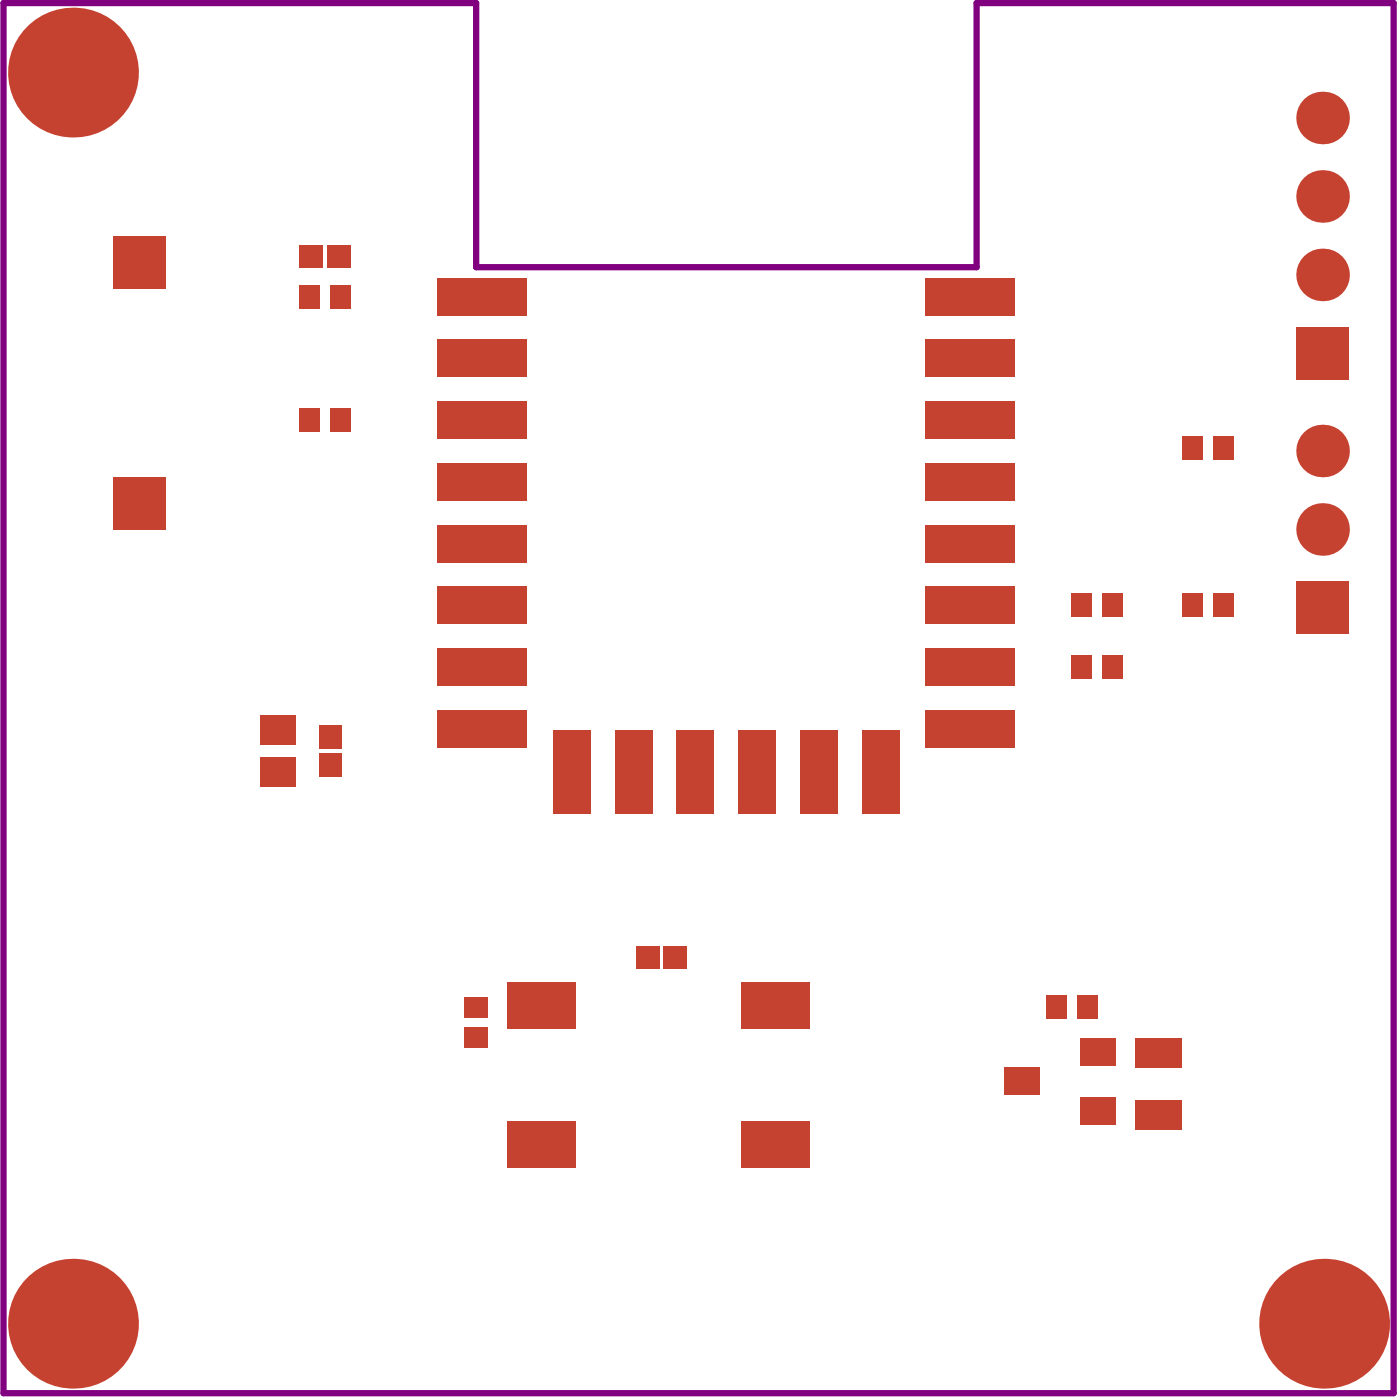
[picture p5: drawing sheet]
<svg xmlns="http://www.w3.org/2000/svg" width="151mm" height="151mm" viewBox="0 0 151 151" stroke-linecap="round" stroke-linejoin="round" font-family="sans-serif">
<path d="M.4 .3h50.8v28.4h53.9v-28.4h44.9v149.6h-149.6z" fill="none" stroke="#800080" stroke-width=".68"/>
<g fill="#c64230">
<circle cx="142.3" cy="12.7" r="2.83"/>
<circle cx="7.9" cy="142.4" r="7"/>
<circle cx="7.9" cy="7.8" r="7"/>
<circle cx="142.5" cy="142.4" r="7"/>
<circle cx="142.3" cy="57" r="2.83"/>
<circle cx="142.3" cy="29.6" r="2.83"/>
<circle cx="142.3" cy="48.5" r="2.83"/>
<circle cx="142.3" cy="21.1" r="2.83"/>
</g>
<g fill="#c64230">
<path d="M139.5 62.6h5.6v5.6h-5.6z" fill-rule="evenodd"/>
<path d="M139.5 35.2h5.6v5.7h-5.6z" fill-rule="evenodd"/>
<path d="M34.4 81h2.4v2.5h-2.4z" fill-rule="evenodd"/>
<path d="M34.4 78h2.4v2.5h-2.4z" fill-rule="evenodd"/>
<path d="M35.5 44h2.2v2.5h-2.2z" fill-rule="evenodd"/>
<path d="M35.5 30.7h2.2v2.5h-2.2z" fill-rule="evenodd"/>
<path d="M35.2 26.4h2.5v2.4h-2.5z" fill-rule="evenodd"/>
<path d="M50 107.3h2.5v2.1h-2.5z" fill-rule="evenodd"/>
<path d="M116.2 118h3.8v3h-3.8z" fill-rule="evenodd"/>
<path d="M116.2 111.7h3.8v3h-3.8z" fill-rule="evenodd"/>
<path d="M116 107.1h2.1v2.5h-2.1z" fill-rule="evenodd"/>
<path d="M115.3 70.5h2.2v2.5h-2.2z" fill-rule="evenodd"/>
<path d="M115.3 63.9h2.2v2.5h-2.2z" fill-rule="evenodd"/>
<path d="M122.2 118.4h5v3.2h-5z" fill-rule="evenodd"/>
<path d="M122.2 111.8h5v3.1h-5z" fill-rule="evenodd"/>
<path d="M127.3 63.9h2.1v2.5h-2.1z" fill-rule="evenodd"/>
<path d="M130.6 63.9h2.2v2.5h-2.2z" fill-rule="evenodd"/>
<path d="M127.3 46.9h2.1v2.5h-2.1z" fill-rule="evenodd"/>
<path d="M130.6 46.9h2.2v2.5h-2.2z" fill-rule="evenodd"/>
<path d="M28 81.4h3.9v3.2h-3.9z" fill-rule="evenodd"/>
<path d="M28 76.9h3.9v3.2h-3.9z" fill-rule="evenodd"/>
<path d="M50 110.6h2.5v2.2h-2.5z" fill-rule="evenodd"/>
<path d="M68.4 101.9h2.5v2.3h-2.5z" fill-rule="evenodd"/>
<path d="M108.1 114.8h3.8v3h-3.8z" fill-rule="evenodd"/>
<path d="M32.2 44h2.2v2.5h-2.2z" fill-rule="evenodd"/>
<path d="M32.2 30.7h2.2v2.5h-2.2z" fill-rule="evenodd"/>
<path d="M32.2 26.4h2.5v2.4h-2.5z" fill-rule="evenodd"/>
<path d="M54.6 105.7h7.3v5h-7.3z" fill-rule="evenodd"/>
<path d="M79.8 105.7h7.3v5h-7.3z" fill-rule="evenodd"/>
<path d="M112.6 107.1h2.2v2.5h-2.2z" fill-rule="evenodd"/>
<path d="M118.6 70.5h2.2v2.5h-2.2z" fill-rule="evenodd"/>
<path d="M118.6 63.9h2.2v2.5h-2.2z" fill-rule="evenodd"/>
<path d="M12.2 51.3h5.6v5.7h-5.6z" fill-rule="evenodd"/>
<path d="M12.2 25.4h5.6v5.7h-5.6z" fill-rule="evenodd"/>
<path d="M54.6 120.7h7.3v4.9h-7.3z" fill-rule="evenodd"/>
<path d="M71.4 101.9h2.5v2.3h-2.5z" fill-rule="evenodd"/>
<path d="M66.2 78.6h4v9h-4z" fill-rule="evenodd"/>
<path d="M59.5 78.6h4v9h-4z" fill-rule="evenodd"/>
<path d="M79.8 120.7h7.3v4.9h-7.3z" fill-rule="evenodd"/>
<path d="M92.8 78.6h4v9h-4z" fill-rule="evenodd"/>
<path d="M86.1 78.6h4v9h-4z" fill-rule="evenodd"/>
<path d="M79.5 78.6h4v9h-4z" fill-rule="evenodd"/>
<path d="M47.1 29.9h9.6v4h-9.6z" fill-rule="evenodd"/>
<path d="M99.6 29.9h9.6v4h-9.6z" fill-rule="evenodd"/>
<path d="M72.8 78.6h4v9h-4z" fill-rule="evenodd"/>
<path d="M47.1 76.4h9.6v4h-9.6z" fill-rule="evenodd"/>
<path d="M99.6 76.4h9.6v4h-9.6z" fill-rule="evenodd"/>
<path d="M47.1 63.1h9.6v4h-9.6z" fill-rule="evenodd"/>
<path d="M47.1 56.5h9.6v4h-9.6z" fill-rule="evenodd"/>
<path d="M47.1 49.9h9.6v4h-9.6z" fill-rule="evenodd"/>
<path d="M99.6 63.1h9.6v4h-9.6z" fill-rule="evenodd"/>
<path d="M99.6 56.5h9.6v4h-9.6z" fill-rule="evenodd"/>
<path d="M99.6 49.9h9.6v4h-9.6z" fill-rule="evenodd"/>
<path d="M47.1 36.6h9.6v4h-9.6z" fill-rule="evenodd"/>
<path d="M99.6 36.6h9.6v4h-9.6z" fill-rule="evenodd"/>
<path d="M47.1 69.8h9.6v4h-9.6z" fill-rule="evenodd"/>
<path d="M47.1 43.2h9.6v4h-9.6z" fill-rule="evenodd"/>
<path d="M99.6 69.8h9.6v4h-9.6z" fill-rule="evenodd"/>
<path d="M99.6 43.2h9.6v4h-9.6z" fill-rule="evenodd"/>
</g>
</svg>
